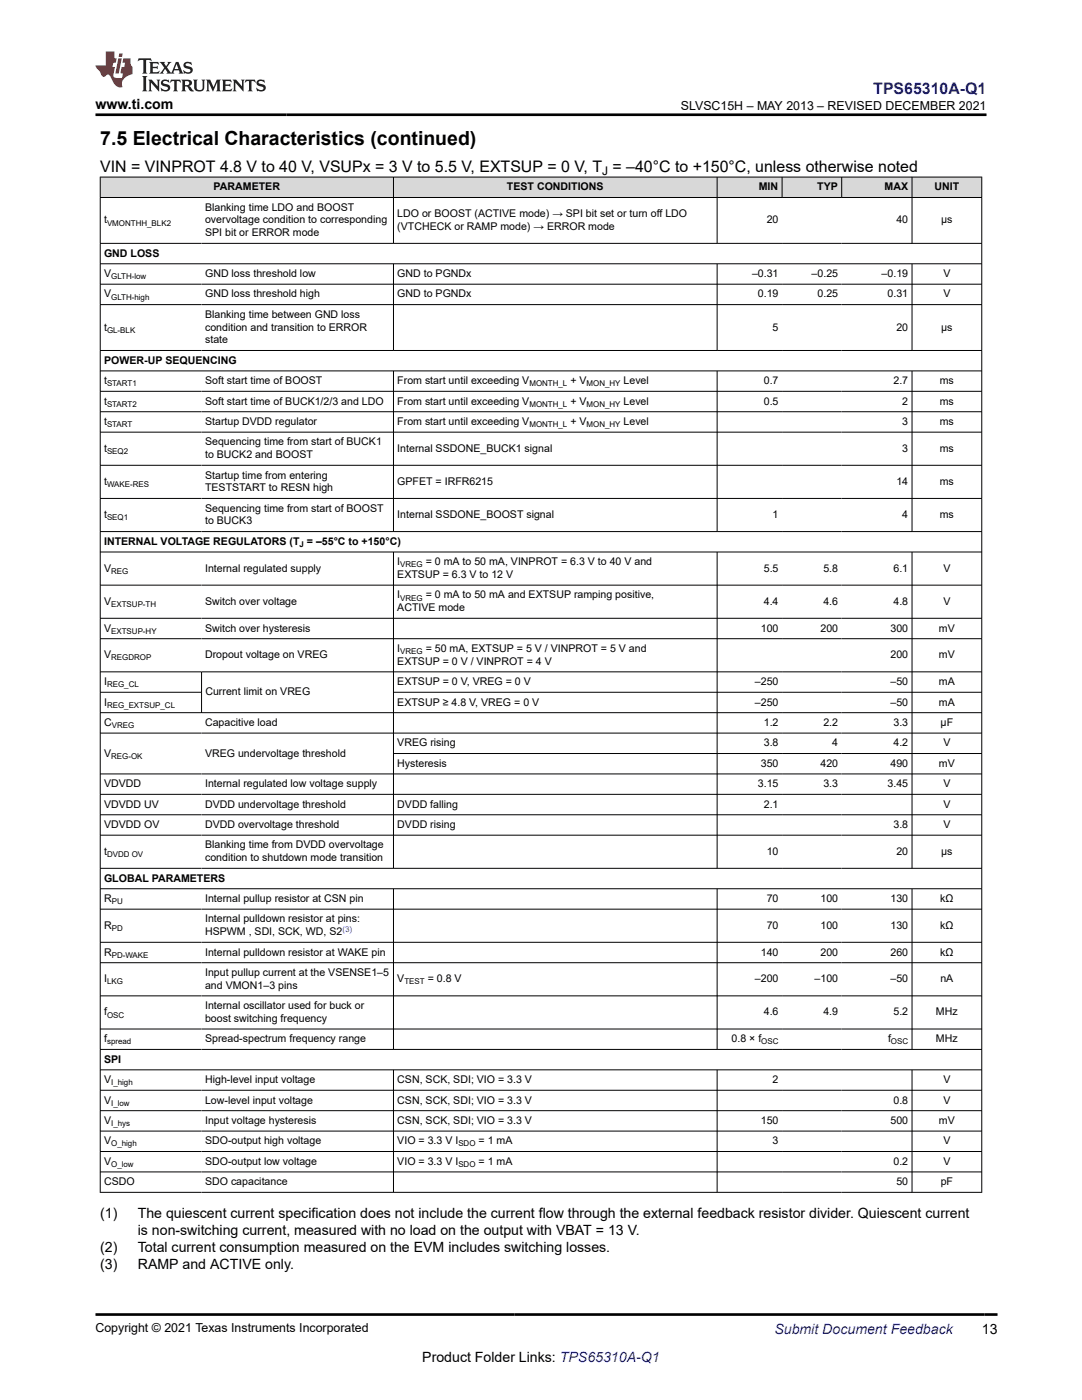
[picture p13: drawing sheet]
<svg xmlns="http://www.w3.org/2000/svg" width="216mm" height="279mm" viewBox="0 0 216 279" stroke-linecap="round" stroke-linejoin="round" font-family="sans-serif">
<defs><g id="words">
<text font-size="3.9" x="20" y="28.8">7.5 Electrical Characteristics (continued)</text>
<text font-size="3.2" fill="#00f" x="174.3" y="18.7">TPS65310A-Q1</text>
<text font-size="3.2" x="20" y="34.3">VIN = VINPROT 4.8 V to 40 V, VSUPx = 3 V to 5.5 V, EXTSUP = 0 V, T = –40°C to +150°C, unless otherwise noted</text>
<g font-size="2.8">
<text x="19" y="21.8">www.ti.com</text>
<text x="20" y="243.1">(1)</text>
<text x="27.5" y="243.1">The quiescent current specification does not include the current flow through the external feedback resistor divider. Quiescent current</text>
<text x="20" y="249.9">(2)</text>
<text x="27.5" y="246.5">is non-switching current, measured with no load on the output with VBAT = 13 V.</text>
<text x="27.5" y="249.9">Total current consumption measured on the EVM includes switching losses.</text>
<text x="20" y="253.3">(3)</text>
<text x="27.5" y="253.3">RAMP and ACTIVE only.</text>
<text x="195.9" y="266.1">13</text>
<text x="84.3" y="271.7">Product Folder Links: TPS65310A-Q1</text>
</g>
<text font-size="2.8" fill="#00f" x="154.5" y="266.2">Submit Document Feedback</text>
<g font-size="2.5">
<text x="135.9" y="21.9">SLVSC15H – MAY 2013 – REVISED DECEMBER 2021</text>
<text x="19" y="265.9">Copyright © 2021 Texas Instruments Incorporated</text>
</g>
<text font-size="2.4" x="120.1" y="34.9">J</text>
<g font-size="2.1">
<text x="42.6" y="38">PARAMETER</text>
<text x="101.2" y="38">TEST CONDITIONS</text>
<text x="151.4" y="38">MIN</text>
<text x="163.1" y="38">TYP</text>
<text x="176.5" y="38">MAX</text>
<text x="186.5" y="38">UNIT</text>
<text x="20.8" y="44.6">t</text>
<text x="40.9" y="42.1">Blanking time LDO and BOOST</text>
<text x="40.9" y="44.6">overvoltage condition to corresponding</text>
<text x="40.9" y="47.1">SPI bit or ERROR mode</text>
<text x="79.3" y="43.3">LDO or BOOST (ACTIVE mode) → SPI bit set or turn off LDO</text>
<text x="79.3" y="45.9">(VTCHECK or RAMP mode) → ERROR mode</text>
<text x="153" y="44.6">20</text>
<text x="178.9" y="44.6">40</text>
<text x="187.8" y="44.6">µs</text>
<text x="20.8" y="51.2">GND LOSS</text>
<text x="20.8" y="55.3">V</text>
<text x="20.8" y="59.4">V</text>
<text x="40.9" y="55.3">GND loss threshold low</text>
<text x="40.9" y="59.4">GND loss threshold high</text>
<text x="79.3" y="55.3">GND to PGNDx</text>
<text x="79.3" y="59.4">GND to PGNDx</text>
<text x="150.1" y="55.3">–0.31</text>
<text x="151.2" y="59.4">0.19</text>
<text x="161.9" y="55.3">–0.25</text>
<text x="163.1" y="59.4">0.25</text>
<text x="175.9" y="55.3">–0.19</text>
<text x="177.1" y="59.4">0.31</text>
<text x="188.2" y="55.3">V</text>
<text x="188.2" y="59.4">V</text>
<text x="20.8" y="66">t</text>
<text x="40.9" y="63.4">Blanking time between GND loss</text>
<text x="40.9" y="66">condition and transition to ERROR</text>
<text x="154.2" y="66">5</text>
<text x="178.9" y="66">20</text>
<text x="187.8" y="66">µs</text>
<text x="40.9" y="68.5">state</text>
<text x="20.8" y="72.6">POWER-UP SEQUENCING</text>
<text x="20.8" y="76.7">t</text>
<text x="40.9" y="76.7">Soft start time of BOOST</text>
<text x="79.3" y="76.7">From start until exceeding V</text>
<text x="113.8" y="76.7">+ V</text>
<text x="124.4" y="76.7">Level</text>
<text x="152.4" y="76.7">0.7</text>
<text x="178.3" y="76.7">2.7</text>
<text x="187.5" y="76.7">ms</text>
<text x="20.8" y="80.7">t</text>
<text x="40.9" y="80.7">Soft start time of BUCK1/2/3 and LDO</text>
<text x="79.3" y="80.7">From start until exceeding V</text>
<text x="113.8" y="80.7">+ V</text>
<text x="124.4" y="80.7">Level</text>
<text x="152.4" y="80.7">0.5</text>
<text x="180" y="80.7">2</text>
<text x="187.5" y="80.7">ms</text>
<text x="20.8" y="84.8">t</text>
<text x="40.9" y="84.8">Startup DVDD regulator</text>
<text x="40.9" y="88.9">Sequencing time from start of BUCK1</text>
<text x="79.3" y="84.8">From start until exceeding V</text>
<text x="113.8" y="84.8">+ V</text>
<text x="124.4" y="84.8">Level</text>
<text x="180" y="84.8">3</text>
<text x="187.5" y="84.8">ms</text>
<text x="20.8" y="90.2">t</text>
<text x="40.9" y="91.4">to BUCK2 and BOOST</text>
<text x="40.9" y="95.5">Startup time from entering</text>
<text x="79.3" y="90.2">Internal SSDONE_BUCK1 signal</text>
<text x="180" y="90.2">3</text>
<text x="187.5" y="90.2">ms</text>
<text x="20.8" y="96.8">t</text>
<text x="40.9" y="98">TESTSTART to RESN high</text>
<text x="79.3" y="96.8">GPFET = IRFR6215</text>
<text x="178.9" y="96.8">14</text>
<text x="187.5" y="96.8">ms</text>
<text x="20.8" y="103.4">t</text>
<text x="40.9" y="102.1">Sequencing time from start of BOOST</text>
<text x="40.9" y="104.7">to BUCK3</text>
<text x="79.3" y="103.4">Internal SSDONE_BOOST signal</text>
<text x="154.2" y="103.4">1</text>
<text x="180" y="103.4">4</text>
<text x="187.5" y="103.4">ms</text>
<text x="20.8" y="108.7">INTERNAL VOLTAGE REGULATORS (T = –55°C to +150°C)</text>
<text x="79.3" y="112.8">I</text>
<text x="85" y="112.8">= 0 mA to 50 mA, VINPROT = 6.3 V to 40 V and</text>
<text x="20.8" y="114.1">V</text>
<text x="40.9" y="114.1">Internal regulated supply</text>
<text x="79.3" y="119.4">I</text>
<text x="79.3" y="115.4">EXTSUP = 6.3 V to 12 V</text>
<text x="85" y="119.4">= 0 mA to 50 mA and EXTSUP ramping positive,</text>
<text x="152.4" y="114.1">5.5</text>
<text x="164.3" y="114.1">5.8</text>
<text x="178.3" y="114.1">6.1</text>
<text x="188.2" y="114.1">V</text>
<text x="20.8" y="120.7">V</text>
<text x="40.9" y="120.7">Switch over voltage</text>
<text x="79.3" y="122">ACTIVE mode</text>
<text x="152.4" y="120.7">4.4</text>
<text x="164.3" y="120.7">4.6</text>
<text x="178.3" y="120.7">4.8</text>
<text x="188.2" y="120.7">V</text>
<text x="20.8" y="126">V</text>
<text x="20.8" y="131.4">V</text>
<text x="40.9" y="126">Switch over hysteresis</text>
<text x="40.9" y="131.4">Dropout voltage on VREG</text>
<text x="79.3" y="130.1">I</text>
<text x="85" y="130.1">= 50 mA, EXTSUP = 5 V / VINPROT = 5 V and</text>
<text x="151.8" y="126">100</text>
<text x="163.7" y="126">200</text>
<text x="177.7" y="126">300</text>
<text x="177.7" y="131.4">200</text>
<text x="187.4" y="126">mV</text>
<text x="187.4" y="131.4">mV</text>
<text x="20.8" y="136.7">I</text>
<text x="79.3" y="136.7">EXTSUP = 0 V, VREG = 0 V</text>
<text x="79.3" y="132.7">EXTSUP = 0 V / VINPROT = 4 V</text>
<text x="150.6" y="136.7">–250</text>
<text x="177.7" y="136.7">–50</text>
<text x="187.4" y="136.7">mA</text>
<text x="20.8" y="140.8">I</text>
<text x="41" y="138.8">Current limit on VREG</text>
<text x="79.3" y="140.8">EXTSUP ≥ 4.8 V, VREG = 0 V</text>
<text x="150.6" y="140.8">–250</text>
<text x="177.7" y="140.8">–50</text>
<text x="187.4" y="140.8">mA</text>
<text x="20.8" y="144.9">C</text>
<text x="40.9" y="144.9">Capacitive load</text>
<text x="79.3" y="149">VREG rising</text>
<text x="152.4" y="144.9">1.2</text>
<text x="152.4" y="149">3.8</text>
<text x="164.3" y="144.9">2.2</text>
<text x="166.1" y="149">4</text>
<text x="178.3" y="144.9">3.3</text>
<text x="178.3" y="149">4.2</text>
<text x="187.7" y="144.9">µF</text>
<text x="188.2" y="149">V</text>
<text x="20.8" y="151">V</text>
<text x="40.9" y="151">VREG undervoltage threshold</text>
<text x="79.3" y="153">Hysteresis</text>
<text x="151.8" y="153">350</text>
<text x="163.7" y="153">420</text>
<text x="177.7" y="153">490</text>
<text x="187.4" y="153">mV</text>
<text x="20.8" y="157.1">VDVDD</text>
<text x="20.8" y="161.2">VDVDD UV</text>
<text x="40.9" y="157.1">Internal regulated low voltage supply</text>
<text x="40.9" y="161.2">DVDD undervoltage threshold</text>
<text x="79.3" y="161.2">DVDD falling</text>
<text x="151.2" y="157.1">3.15</text>
<text x="152.4" y="161.2">2.1</text>
<text x="164.3" y="157.1">3.3</text>
<text x="177.1" y="157.1">3.45</text>
<text x="188.2" y="157.1">V</text>
<text x="188.2" y="161.2">V</text>
<text x="20.8" y="165.3">VDVDD OV</text>
<text x="40.9" y="165.3">DVDD overvoltage threshold</text>
<text x="79.3" y="165.3">DVDD rising</text>
<text x="178.3" y="165.3">3.8</text>
<text x="188.2" y="165.3">V</text>
<text x="20.8" y="170.6">t</text>
<text x="40.9" y="169.3">Blanking time from DVDD overvoltage</text>
<text x="40.9" y="171.9">condition to shutdown mode transition</text>
<text x="153" y="170.6">10</text>
<text x="178.9" y="170.6">20</text>
<text x="187.8" y="170.6">µs</text>
<text x="20.8" y="175.9">GLOBAL PARAMETERS</text>
<text x="20.8" y="180">R</text>
<text x="20.8" y="185.4">R</text>
<text x="40.9" y="180">Internal pullup resistor at CSN pin</text>
<text x="40.9" y="184.1">Internal pulldown resistor at pins:</text>
<text x="153" y="180">70</text>
<text x="153" y="185.4">70</text>
<text x="163.7" y="180">100</text>
<text x="163.7" y="185.4">100</text>
<text x="177.7" y="180">130</text>
<text x="177.7" y="185.4">130</text>
<text x="187.6" y="180">kΩ</text>
<text x="187.6" y="185.4">kΩ</text>
<text x="20.8" y="190.7">R</text>
<text x="40.9" y="186.6">HSPWM , SDI, SCK, WD, S2</text>
<text x="40.9" y="190.7">Internal pulldown resistor at WAKE pin</text>
<text x="151.8" y="190.7">140</text>
<text x="163.7" y="190.7">200</text>
<text x="177.7" y="190.7">260</text>
<text x="187.6" y="190.7">kΩ</text>
<text x="20.8" y="196">I</text>
<text x="40.9" y="194.8">Input pullup current at the VSENSE1–5</text>
<text x="40.9" y="197.3">and VMON1–3 pins</text>
<text x="79.3" y="196">V</text>
<text x="85.3" y="196">= 0.8 V</text>
<text x="150.6" y="196">–200</text>
<text x="162.5" y="196">–100</text>
<text x="177.7" y="196">–50</text>
<text x="187.6" y="196">nA</text>
<text x="20.8" y="202.7">f</text>
<text x="40.9" y="201.4">Internal oscillator used for buck or</text>
<text x="40.9" y="203.9">boost switching frequency</text>
<text x="152.4" y="202.7">4.6</text>
<text x="164.3" y="202.7">4.9</text>
<text x="178.3" y="202.7">5.2</text>
<text x="186.8" y="202.7">MHz</text>
<text x="20.8" y="208">f</text>
<text x="40.9" y="208">Spread-spectrum frequency range</text>
<text x="146" y="208">0.8 × f</text>
<text x="177.2" y="208">f</text>
<text x="186.8" y="208">MHz</text>
<text x="20.8" y="212.1">SPI</text>
<text x="20.8" y="216.2">V</text>
<text x="20.8" y="220.2">V</text>
<text x="40.9" y="216.2">High-level input voltage</text>
<text x="40.9" y="220.2">Low-level input voltage</text>
<text x="79.3" y="216.2">CSN, SCK, SDI; VIO = 3.3 V</text>
<text x="79.3" y="220.2">CSN, SCK, SDI; VIO = 3.3 V</text>
<text x="154.2" y="216.2">2</text>
<text x="178.3" y="220.2">0.8</text>
<text x="188.2" y="216.2">V</text>
<text x="188.2" y="220.2">V</text>
<text x="20.8" y="224.3">V</text>
<text x="40.9" y="224.3">Input voltage hysteresis</text>
<text x="79.3" y="224.3">CSN, SCK, SDI; VIO = 3.3 V</text>
<text x="151.8" y="224.3">150</text>
<text x="177.7" y="224.3">500</text>
<text x="187.4" y="224.3">mV</text>
<text x="20.8" y="228.4">V</text>
<text x="20.8" y="232.5">V</text>
<text x="40.9" y="228.4">SDO-output high voltage</text>
<text x="40.9" y="232.5">SDO-output low voltage</text>
<text x="79.3" y="228.4">VIO = 3.3 V I</text>
<text x="79.3" y="232.5">VIO = 3.3 V I</text>
<text x="95.5" y="228.4">= 1 mA</text>
<text x="95.5" y="232.5">= 1 mA</text>
<text x="154.2" y="228.4">3</text>
<text x="178.3" y="232.5">0.2</text>
<text x="188.2" y="228.4">V</text>
<text x="188.2" y="232.5">V</text>
<text x="20.8" y="236.5">CSDO</text>
<text x="40.9" y="236.5">SDO capacitance</text>
<text x="178.9" y="236.5">50</text>
<text x="187.7" y="236.5">pF</text>
</g>
<g font-size="1.6">
<text x="21.4" y="45">VMONTHH_BLK2</text>
<text x="22.2" y="55.7">GLTH-low</text>
<text x="22.2" y="59.8">GLTH-high</text>
<text x="21.4" y="66.4">GL-BLK</text>
<text x="21.4" y="77.1">START1</text>
<text x="105.6" y="77.1">MONTH_L</text>
<text x="117" y="77.1">MON_HY</text>
<text x="21.4" y="81.2">START2</text>
<text x="105.6" y="81.2">MONTH_L</text>
<text x="117" y="81.2">MON_HY</text>
<text x="21.4" y="85.2">START</text>
<text x="105.6" y="85.2">MONTH_L</text>
<text x="117" y="85.2">MON_HY</text>
<text x="21.4" y="90.6">SEQ2</text>
<text x="21.4" y="97.2">WAKE-RES</text>
<text x="21.4" y="103.8">SEQ1</text>
<text x="59.8" y="109.2">J</text>
<text x="79.9" y="113.2">VREG</text>
<text x="22.2" y="114.5">REG</text>
<text x="79.9" y="119.8">VREG</text>
<text x="22.2" y="121.1">EXTSUP-TH</text>
<text x="22.2" y="126.5">EXTSUP-HY</text>
<text x="22.2" y="131.8">REGDROP</text>
<text x="79.9" y="130.5">VREG</text>
<text x="21.4" y="137.2">REG_CL</text>
<text x="21.4" y="141.2">REG_EXTSUP_CL</text>
<text x="22.3" y="145.3">VREG</text>
<text x="22.2" y="151.4">REG-OK</text>
<text x="21.4" y="171">DVDD OV</text>
<text x="22.3" y="180.4">PU</text>
<text x="22.3" y="185.8">PD</text>
<text x="22.3" y="191.1">PD-WAKE</text>
<text x="21.4" y="196.5">LKG</text>
<text x="80.7" y="196.5">TEST</text>
<text x="21.4" y="203.1">OSC</text>
<text x="21.4" y="208.4">spread</text>
<text x="151.9" y="208.4">OSC</text>
<text x="177.8" y="208.4">OSC</text>
<text x="22.2" y="216.6">I_high</text>
<text x="22.2" y="220.7">I_low</text>
<text x="22.2" y="224.7">I_hys</text>
<text x="22.2" y="228.8">O_high</text>
<text x="22.2" y="232.9">O_low</text>
<text x="91.5" y="228.8">SDO</text>
<text x="91.5" y="232.9">SDO</text>
</g>
<text font-size="1.6" fill="#00f" x="68.3" y="185.9">(3)</text>
</g></defs>
<g fill="#d8d8d8">
<path d="M20 35.3h175.9v4.1h-175.9z" fill-rule="evenodd"/>
<path d="M20.1 35.4h58.4v4h-58.4z" fill-rule="evenodd"/>
<path d="M78.6 35.4h64.4v4h-64.4z" fill-rule="evenodd"/>
<path d="M143.2 35.4h12.8v4h-12.8z" fill-rule="evenodd"/>
<path d="M156.1 35.4h11.8v4h-11.8z" fill-rule="evenodd"/>
<path d="M168 35.4h13.9v4h-13.9z" fill-rule="evenodd"/>
<path d="M182 35.4h13.8v4h-13.8z" fill-rule="evenodd"/>
</g>
<g fill="none" stroke="#000" stroke-width=".2">
<path d="M19.9 35.3h176.1M19.9 39.4h176.1M20 35.3v202.7M78.5 35.3v13.3M143.1 35.3v13.3M156.1 35.3v4.2M168 35.3v4.2M182 35.3v13.3M195.9 35.3v202.7M19.9 48.6h176.1M19.9 52.6h176.1M19.9 56.7h176.1"/>
<path d="M78.5 52.6v17.4M143.1 52.6v17.4M182 52.6v17.4M19.9 60.8h176.1M19.9 69.9h176.1M19.9 74h176.1M19.9 78.1h176.1M78.5 74v32.2M143.1 74v32.2M182 74v32.2M19.9 82.2h176.1M19.9 86.2h176.1"/>
<path d="M19.9 92.9h176.1M19.9 99.5h176.1M19.9 106.1h176.1M19.9 110.2h176.1M19.9 116.8h176.1M78.5 110.2v63.2M143.1 110.2v63.2M182 110.2v63.2M19.9 123.4h176.1M19.9 127.5h176.1M19.9 134.1h176.1M19.9 138.2h20.4"/>
<path d="M40.2 134.1v8.2M78.5 138.2h117.5M19.9 142.2h176.1M19.9 146.3h176.1M19.9 158.5h176.1M78.5 150.4h117.5M196 154.5h-176.1M19.9 162.6h176.1M19.9 166.7h176.1M19.9 173.3h176.1M19.9 177.4h176.1M78.5 177.4v32.1"/>
<path d="M143.1 177.4v32.1M182 177.4v32.1M19.9 181.4h176.1M19.9 188.1h176.1M19.9 192.1h176.1M19.9 198.7h176.1M19.9 205.4h176.1M19.9 209.4h176.1M19.9 213.5h176.1M19.9 217.6h176.1M78.5 213.5v24.5M143.1 213.5v24.5"/>
<path d="M182 213.5v24.5M19.9 221.7h176.1M19.9 225.7h176.1M19.9 229.8h176.1M19.9 233.9h176.1M19.9 238h176.1"/>
</g>
<path d="M27.7 11.6l-.2 .6 .5-.2h.6v.1v2.2l-.2 .4h1l-.2-.4v-2.2v-.1h.5l.5 .2-.1-.6zM29.8 12.4l.2 .3v1.6l-.2 .4h1.9l.1-.6a1.08 1.08 0 0 1-1.3 .2v-.7h.6l.4 .2v-.7l-.4 .2h-.6v-.5l.2-.2a1 1 0 0 1 1 .3l-.1-.5zM31.8 12.4l1 1.1-1 1.2h.9l-.2-.2 .4-.8 .5 .8-.2 .2h1.6l-.2-.2 .1-.5h1l.1 .5-.1 .2h.9l-.2-.4-.8-1.9h-.5l-1 2.1-.8-1.1 .9-1h-.8l.2 .2-.5 .6-.3-.6 .1-.2zM35.2 12.8l.4 1h-.8zM36.8 12.5a.65 .65 0 0 0-.2 .7 .65 .65 0 0 0 .6 .5l.7 .1 .1 .3a.79 .79 0 0 1-.7 .4 .79 .79 0 0 1-.7-.5l.1 .7 .2-.1a.93 .93 0 0 0 1.1 0 .93 .93 0 0 0 .4-.9 1.46 1.46 0 0 0-1.2-.6l-.1-.3a1.09 1.09 0 0 1 1.2 .2l-.2-.6-.1 .1-.6-.2zM28.4 15.2l.2 .4v2.2l-.2 .4h1l-.2-.4v-2.2l.2-.4zM29.6 15.9l.2 .4v1.5l-.2 .4h.8l-.3-.4v-1.3l1.7 1.8v-2l.2-.4h-.8l.2 .2 .1 1.1-1.2-1.3zM32.3 16a.65 .65 0 0 0-.2 .8 .65 .65 0 0 0 .7 .4l.6 .2 .1 .2a.79 .79 0 0 1-.7 .4 .79 .79 0 0 1-.7-.5l.1 .7 .2-.1a.93 .93 0 0 0 1.1 .1 .93 .93 0 0 0 .4-1 1.46 1.46 0 0 0-1.2-.5l-.1-.4a1.09 1.09 0 0 1 1.2 .2l-.2-.6-.1 .1-.6-.1zM34.1 15.9l-.1 .6a.63 .63 0 0 1 .7-.3l.1 1.6-.3 .4h1l-.2-.4v-1.6a.66 .66 0 0 1 .8 .3l-.1-.6zM36.2 15.9l.2 .4v1.5l-.2 .4h.9l-.2-.2v-.7h.5l.1 .2a.79 .79 0 0 0 1.2 .6l-1-.9a.61 .61 0 0 0 .6-.6 .61 .61 0 0 0-.5-.7zM36.9 16.2h.2a.47 .47 0 0 1 .5 .1 .47 .47 0 0 1 .1 .5l-.2 .1-.6 .1zM38.5 15.9l.2 .2a2.27 2.27 0 0 0 .4 2 1.04 1.04 0 0 0 1.7-.7v-1.3l.2-.2h-.8l.2 .4v1.1a.6 .6 0 0 1-.6 .6 .6 .6 0 0 1-.6-.6v-1.1l.3-.4zM41.1 15.9l.2 .4v1.5l-.2 .4h.7l-.2-.4v-1.4l.9 1.9 .8-1.9v1.4l-.2 .4h1l-.3-.4v-1.5l.3-.4h-.8l-.7 1.5-.7-1.5zM44.3 15.9l.2 .4v1.5l-.2 .4h1.9l.1-.6a1.09 1.09 0 0 1-1.3 .2v-.7h.6l.4 .2v-.6l-.4 .2h-.6v-.6l.2-.1a1.01 1.01 0 0 1 1 .3l-.1-.6zM46.4 15.9l.3 .4v1.5l-.3 .4h.8l-.2-.4v-1.3l1.6 1.8v-2l.2-.4h-.7l.2 .2v1.1l-1.2-1.3zM49 15.9l-.1 .6a.63 .63 0 0 1 .8-.3v1.6l-.3 .4h1l-.2-.4v-1.6a.66 .66 0 0 1 .8 .3l-.1-.6zM51.4 16a.65 .65 0 0 0-.2 .8 .65 .65 0 0 0 .6 .4l.6 .2 .2 .2a.79 .79 0 0 1-.8 .4 .79 .79 0 0 1-.6-.5l.1 .7 .2-.1a.93 .93 0 0 0 1 .1 .93 .93 0 0 0 .5-1 1.46 1.46 0 0 0-1.3-.5l-.1-.4a1.09 1.09 0 0 1 1.3 .2l-.2-.6-.2 .1-.5-.1z" fill="#231f20"/>
<path d="M21.1 10.3v2.7h-2.1l.1 .4 .9 1a.95 .95 0 0 0 .9 .9 .59 .59 0 0 1 .6-.4 .59 .59 0 0 1 .5 .3l.4 .8a1.59 1.59 0 0 0 2.1 1.4 1.61 1.61 0 0 1 1-2.3l1-.3-.1-1.5a1.59 1.59 0 0 1-.4-1.7h-1.4l-.2 .9h.5l-.1 .9h-.5l-.2 .9v.3l.4 .1-.2 .9h-.6a.73 .73 0 0 1-1.1-.7l.3-1.5h-.5l.2-.9h.5l.2-.9h-.5v-1.3zM23.6 11.6l-.6 3.1h.7l.6-3.1zM23.8 10.7l-.1 .6h.7l.1-.6z" fill="#ed1c24"/>
<path d="M19 22.9h177.8M19 262.3h180" fill="none" stroke="#000" stroke-width=".53"/>
<use href="#words"/>
</svg>
